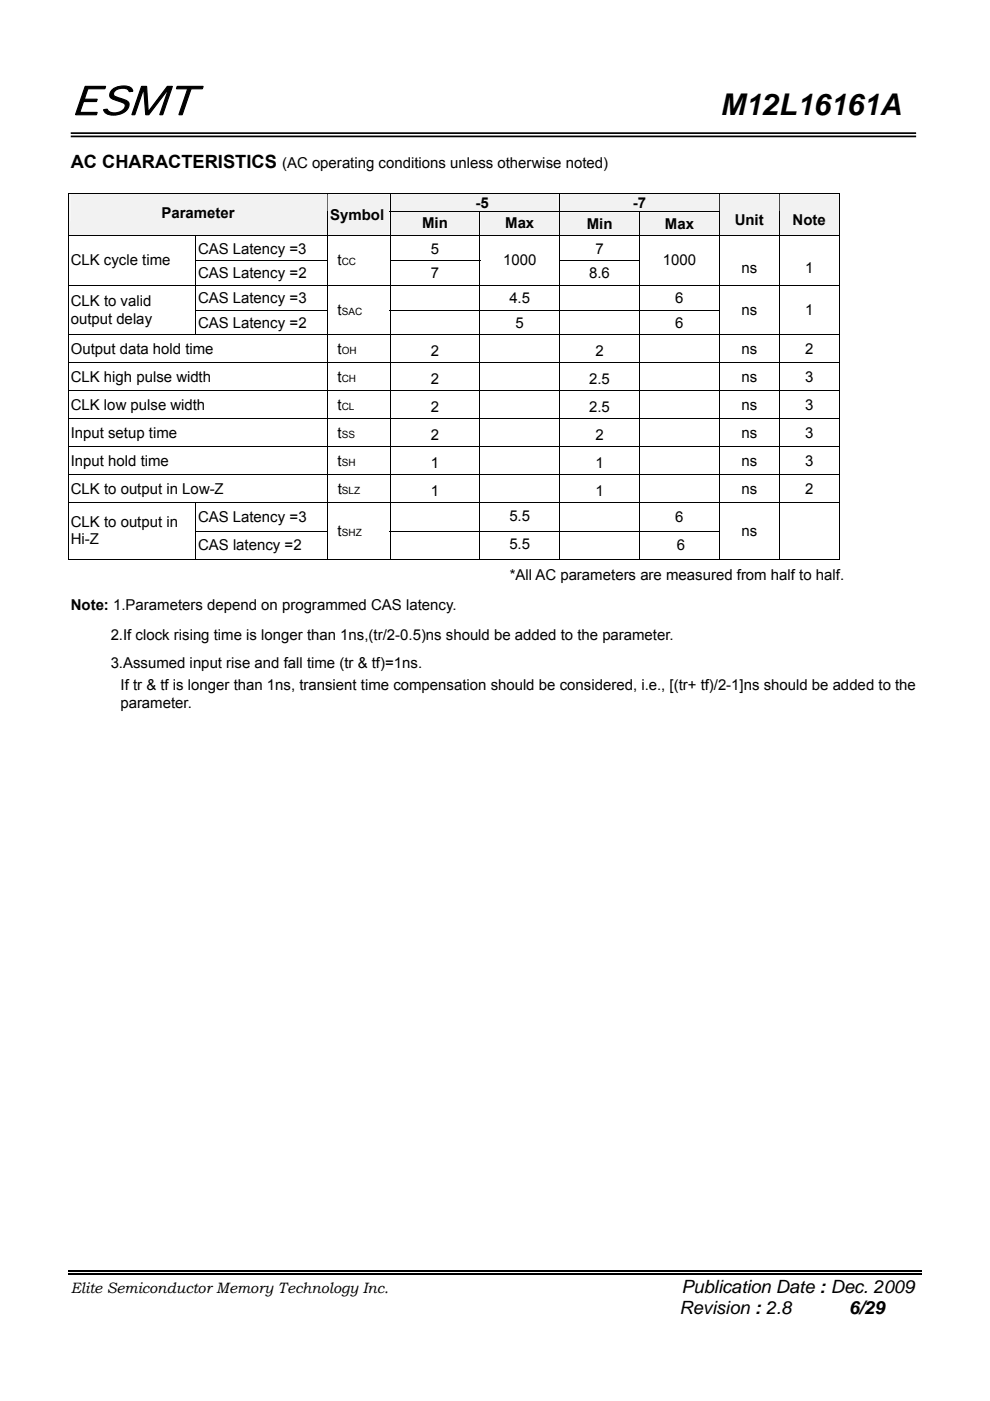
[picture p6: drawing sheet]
<svg xmlns="http://www.w3.org/2000/svg" width="210mm" height="297mm" viewBox="0 0 210 297" stroke-linecap="round" stroke-linejoin="round" font-family="sans-serif">
<defs><g id="words">
<text font-size="8.9" x="15" y="24.3">ESMT</text>
<text font-size="6.3" x="152.7" y="24.3">M12L16161A</text>
<g font-size="3.9">
<text x="15" y="35.6">AC CHARACTERISTICS</text>
<text x="144.5" y="274.2">Publication Date : Dec. 2009</text>
<text x="144.1" y="278.7">Revision : 2.8</text>
<text x="180.1" y="278.7">6/29</text>
</g>
<g font-size="3.2">
<text x="59.8" y="35.6">(AC operating conditions unless otherwise noted)</text>
<text x="34.2" y="46.2">Parameter</text>
<text x="70" y="46.6">Symbol</text>
<text x="100.8" y="44.1">-5</text>
<text x="134.2" y="44.1">-7</text>
<text x="155.8" y="47.6">Unit</text>
<text x="168.1" y="47.6">Note</text>
<text x="42" y="53.8">CAS Latency =3</text>
<text x="89.5" y="48.3">Min</text>
<text x="91.4" y="53.8">5</text>
<text x="107.2" y="48.3">Max</text>
<text x="124.4" y="48.5">Min</text>
<text x="126.3" y="53.8">7</text>
<text x="141" y="48.5">Max</text>
<text x="15" y="56.3">CLK cycle time</text>
<text x="42" y="59">CAS Latency =2</text>
<text x="71.6" y="56.3">t</text>
<text x="91.4" y="59">7</text>
<text x="106.7" y="56.3">1000</text>
<text x="125" y="59">8.6</text>
<text x="140.6" y="56.3">1000</text>
<text x="157.2" y="57.9">ns</text>
<text x="170.7" y="57.9">1</text>
<text x="15" y="64.9">CLK to valid</text>
<text x="42" y="64.2">CAS Latency =3</text>
<text x="108" y="64.2">4.5</text>
<text x="143.2" y="64.2">6</text>
<text x="15" y="68.6">output delay</text>
<text x="42" y="69.5">CAS Latency =2</text>
<text x="71.6" y="66.8">t</text>
<text x="109.4" y="69.5">5</text>
<text x="143.2" y="69.5">6</text>
<text x="157.2" y="66.8">ns</text>
<text x="170.7" y="66.8">1</text>
<text x="15" y="75.1">Output data hold time</text>
<text x="71.6" y="75.1">t</text>
<text x="91.4" y="75.4">2</text>
<text x="126.3" y="75.4">2</text>
<text x="157.2" y="75.1">ns</text>
<text x="170.7" y="75.1">2</text>
<text x="15" y="81">CLK high pulse width</text>
<text x="71.6" y="81">t</text>
<text x="91.4" y="81.4">2</text>
<text x="125" y="81.4">2.5</text>
<text x="157.2" y="81">ns</text>
<text x="170.7" y="81">3</text>
<text x="15" y="87">CLK low pulse width</text>
<text x="71.6" y="87">t</text>
<text x="91.4" y="87.3">2</text>
<text x="125" y="87.3">2.5</text>
<text x="157.2" y="87">ns</text>
<text x="170.7" y="87">3</text>
<text x="15" y="92.9">Input setup time</text>
<text x="71.6" y="92.9">t</text>
<text x="91.4" y="93.3">2</text>
<text x="126.3" y="93.3">2</text>
<text x="157.2" y="92.9">ns</text>
<text x="170.7" y="92.9">3</text>
<text x="15" y="98.8">Input hold time</text>
<text x="71.6" y="98.8">t</text>
<text x="91.4" y="99.2">1</text>
<text x="126.3" y="99.2">1</text>
<text x="157.2" y="98.8">ns</text>
<text x="170.7" y="98.8">3</text>
<text x="15" y="104.8">CLK to output in Low-Z</text>
<text x="71.6" y="104.8">t</text>
<text x="91.4" y="105.1">1</text>
<text x="126.3" y="105.1">1</text>
<text x="157.2" y="104.8">ns</text>
<text x="170.7" y="104.8">2</text>
<text x="15" y="111.8">CLK to output in</text>
<text x="42" y="110.7">CAS Latency =3</text>
<text x="71.6" y="113.6">t</text>
<text x="108" y="110.4">5.5</text>
<text x="143.2" y="110.7">6</text>
<text x="157.2" y="113.6">ns</text>
<text x="15" y="115.4">Hi-Z</text>
<text x="42" y="116.7">CAS latency =2</text>
<text x="108" y="116.3">5.5</text>
<text x="143.6" y="116.7">6</text>
<text x="108.1" y="122.9">*All AC parameters are measured from half to half.</text>
<text x="15" y="129.3">Note: 1.Parameters depend on programmed CAS latency.</text>
<text x="23.5" y="135.6">2.If clock rising time is longer than 1ns,(tr/2-0.5)ns should be added to the parameter.</text>
<text x="23.5" y="141.7">3.Assumed input rise and fall time (tr &amp; tf)=1ns.</text>
<text x="25.6" y="146.4">If tr &amp; tf is longer than 1ns, transient time compensation should be considered, i.e., [(tr+ tf)/2-1]ns should be added to the</text>
<text x="25.6" y="150">parameter.</text>
<text x="15" y="274.2">Elite Semiconductor Memory Technology Inc.</text>
</g>
<g font-size="2.1">
<text x="72.5" y="56.3">CC</text>
<text x="72.5" y="66.8">SAC</text>
<text x="72.5" y="75.1">OH</text>
<text x="72.5" y="81">CH</text>
<text x="72.5" y="87">CL</text>
<text x="72.5" y="92.9">SS</text>
<text x="72.5" y="98.8">SH</text>
<text x="72.5" y="104.8">SLZ</text>
<text x="72.5" y="113.6">SHZ</text>
</g>
</g></defs>
<path d="M14.5 269.6h181M14.5 270.1h181" fill="none" stroke="#000" stroke-width=".25"/>
<path d="M15 28h179.3v.4h-179.3zM15 28.7h179.3v.4h-179.3z" fill="#000"/>
<g fill="#f2f2f2">
<path d="M82.8 41.2h35.8v3.6h-35.8z"/>
<path d="M83.2 41.2h35v3.6h-35z"/>
<path d="M118.8 41.2h33.7v3.6h-33.7z"/>
<path d="M119.2 41.2h32.9v3.6h-32.9z"/>
</g>
<path d="M14.4 41h.2v.2h-.2zM177.9 41h.2v.2h-.2z" fill="#000"/>
<path d="M14.4 41.1h163.7M14.5 41.2v3.6M69.5 41.2v3.6M82.7 41.2v3.6M118.7 41.2v3.6M152.6 41.2v3.6M165.3 41.2v3.6M178 41.2v3.6" fill="none" stroke="#000" stroke-width=".21"/>
<g fill="#f2f2f2">
<path d="M14.6 41.2h54.8v8.7h-54.8z"/>
<path d="M15 41.2h54v5.7h-54z"/>
<path d="M69.6 41.2h13.1v8.7h-13.1z"/>
<path d="M70 43.6h12.3v3.7h-12.3z"/>
<path d="M82.8 45h18.9v4.9h-18.9z"/>
<path d="M83.2 45h18.1v4.4h-18.1z"/>
<path d="M101.9 45h16.7v4.9h-16.7z"/>
<path d="M102.3 45h15.9v4.4h-15.9z"/>
<path d="M118.8 45h16.8v4.9h-16.8z"/>
<path d="M119.2 45.3h15.9v4.3h-15.9z"/>
<path d="M135.7 45h16.8v4.9h-16.8z"/>
<path d="M136.1 45.3h16v4.3h-16z"/>
<path d="M152.7 41.2h12.5v8.7h-12.5z"/>
<path d="M153.1 42.6h11.7v5.7h-11.7z"/>
<path d="M165.4 41.2h12.5v8.7h-12.5z"/>
<path d="M165.8 42.6h11.7v5.7h-11.7z"/>
</g>
<g fill="#000">
<path d="M14.4 44.8h.2v.2h-.2zM14.4 55.2h.2v.2h-.2zM69.4 44.8h.2v.2h-.2zM152.5 55.2h.2v.2h-.2zM165.2 44.8h.2v.2h-.2zM165.2 55.2h.2v.2h-.2zM177.9 44.8h.2v.2h-.2zM177.9 55.2h.2v.2h-.2zM14.4 65.7h.2v.1h-.2zM165.2 65.7h.2v.1h-.2zM177.9 65.7h.2v.1h-.2zM14.4 112.5h.2v.2h-.2z"/>
<path d="M165.2 112.5h.2v.2h-.2zM177.9 112.5h.2v.2h-.2zM177.9 118.4h.2v.2h-.2z"/>
</g>
<g fill="none" stroke="#000" stroke-width=".21">
<path d="M14.4 50h163.7M14.5 45v4.9M14.5 50.1v5.1M14.5 55.4v5M41.4 55.3h28.2M41.5 50.1v5.1M41.5 55.4v5M69.5 45v4.9M69.5 50.1v5.1M69.5 55.4v5M82.7 44.9h70M82.7 55.3h19.2"/>
<path d="M82.7 45v4.9M82.7 50.1v5.1M82.7 55.4v5M101.8 45v4.9M101.8 50.1v5.1M101.8 55.4v5M118.6 55.3h17.1M118.7 45v4.9M118.7 50.1v5.1M118.7 55.4v5M135.7 45v4.9M135.7 50.1v5.1"/>
<path d="M135.7 55.4v5M152.6 45v4.9M152.6 50.1v5.1M152.6 55.4v5M165.3 45v4.9M165.3 50.1v5.1M165.3 55.4v5M178 45v4.9M178 50.1v5.1M178 55.4v5M14.4 60.5h163.7M14.4 71h163.7"/>
<path d="M14.4 76.9h163.7M14.5 60.6v5.1M14.5 65.8v5.1M14.5 71.1v5.7M14.5 77v5.8M41.4 65.7h28.2M41.5 60.6v5.1M41.5 65.8v5.1M69.5 60.6v5.1M69.5 65.8v5.1M69.5 71.1v5.7M69.5 77v5.8"/>
<path d="M82.7 65.7h70M82.7 60.6v5.1M82.7 65.8v5.1M82.7 71.1v5.7M82.7 77v5.8M101.8 60.6v5.1M101.8 65.8v5.1M101.8 71.1v5.7M101.8 77v5.8M118.7 60.6v5.1M118.7 65.8v5.1M118.7 71.1v5.7"/>
<path d="M118.7 77v5.8M135.7 60.6v5.1M135.7 65.8v5.1M135.7 71.1v5.7M135.7 77v5.8M152.6 60.6v5.1M152.6 65.8v5.1M152.6 71.1v5.7M152.6 77v5.8M165.3 60.6v5.1M165.3 65.8v5.1M165.3 71.1v5.7"/>
<path d="M165.3 77v5.8M178 60.6v5.1M178 65.8v5.1M178 71.1v5.7M178 77v5.8M14.4 82.9h163.7M14.4 88.8h163.7M14.4 94.8h163.7M14.5 83v5.7M14.5 88.9v5.8M14.5 94.8v5.8M69.5 83v5.7"/>
<path d="M69.5 88.9v5.8M69.5 94.8v5.8M82.7 83v5.7M82.7 88.9v5.8M82.7 94.8v5.8M101.8 83v5.7M101.8 88.9v5.8M101.8 94.8v5.8M118.7 83v5.7M118.7 88.9v5.8M118.7 94.8v5.8M135.7 83v5.7"/>
<path d="M135.7 88.9v5.8M135.7 94.8v5.8M152.6 83v5.7M152.6 88.9v5.8M152.6 94.8v5.8M165.3 83v5.7M165.3 88.9v5.8M165.3 94.8v5.8M178 83v5.7M178 88.9v5.8M178 94.8v5.8M14.4 100.7h163.7"/>
<path d="M14.4 106.6h163.7M14.4 118.5h27M14.5 100.8v5.8M14.5 106.7v5.8M14.5 112.7v5.9M41.4 112.6h28.2M41.5 106.7v5.8M41.5 112.7v5.9M41.6 118.5h27.8M69.5 100.8v5.8M69.5 106.7v5.8M69.5 112.7v5.9"/>
<path d="M69.6 118.5h13.1M82.7 112.6h70M82.7 100.8v5.8M82.7 106.7v5.8M82.7 112.7v5.9M82.8 118.5h18.9M101.8 100.8v5.8M101.8 106.7v5.8M101.8 112.7v5.9M101.9 118.5h16.7M118.7 100.8v5.8M118.7 106.7v5.8"/>
<path d="M118.7 112.7v5.9M118.8 118.5h16.8M135.7 100.8v5.8M135.7 106.7v5.8M135.7 112.7v5.9M135.7 118.5h16.8M152.6 100.8v5.8M152.6 106.7v5.8M152.6 112.7v5.9M152.7 118.5h12.5M165.3 100.8v5.8M165.3 106.7v5.8"/>
<path d="M165.3 112.7v5.9M165.4 118.5h12.5M178 100.8v5.8M178 106.7v5.8M178 112.7v5.9"/>
</g>
<use href="#words"/>
</svg>
